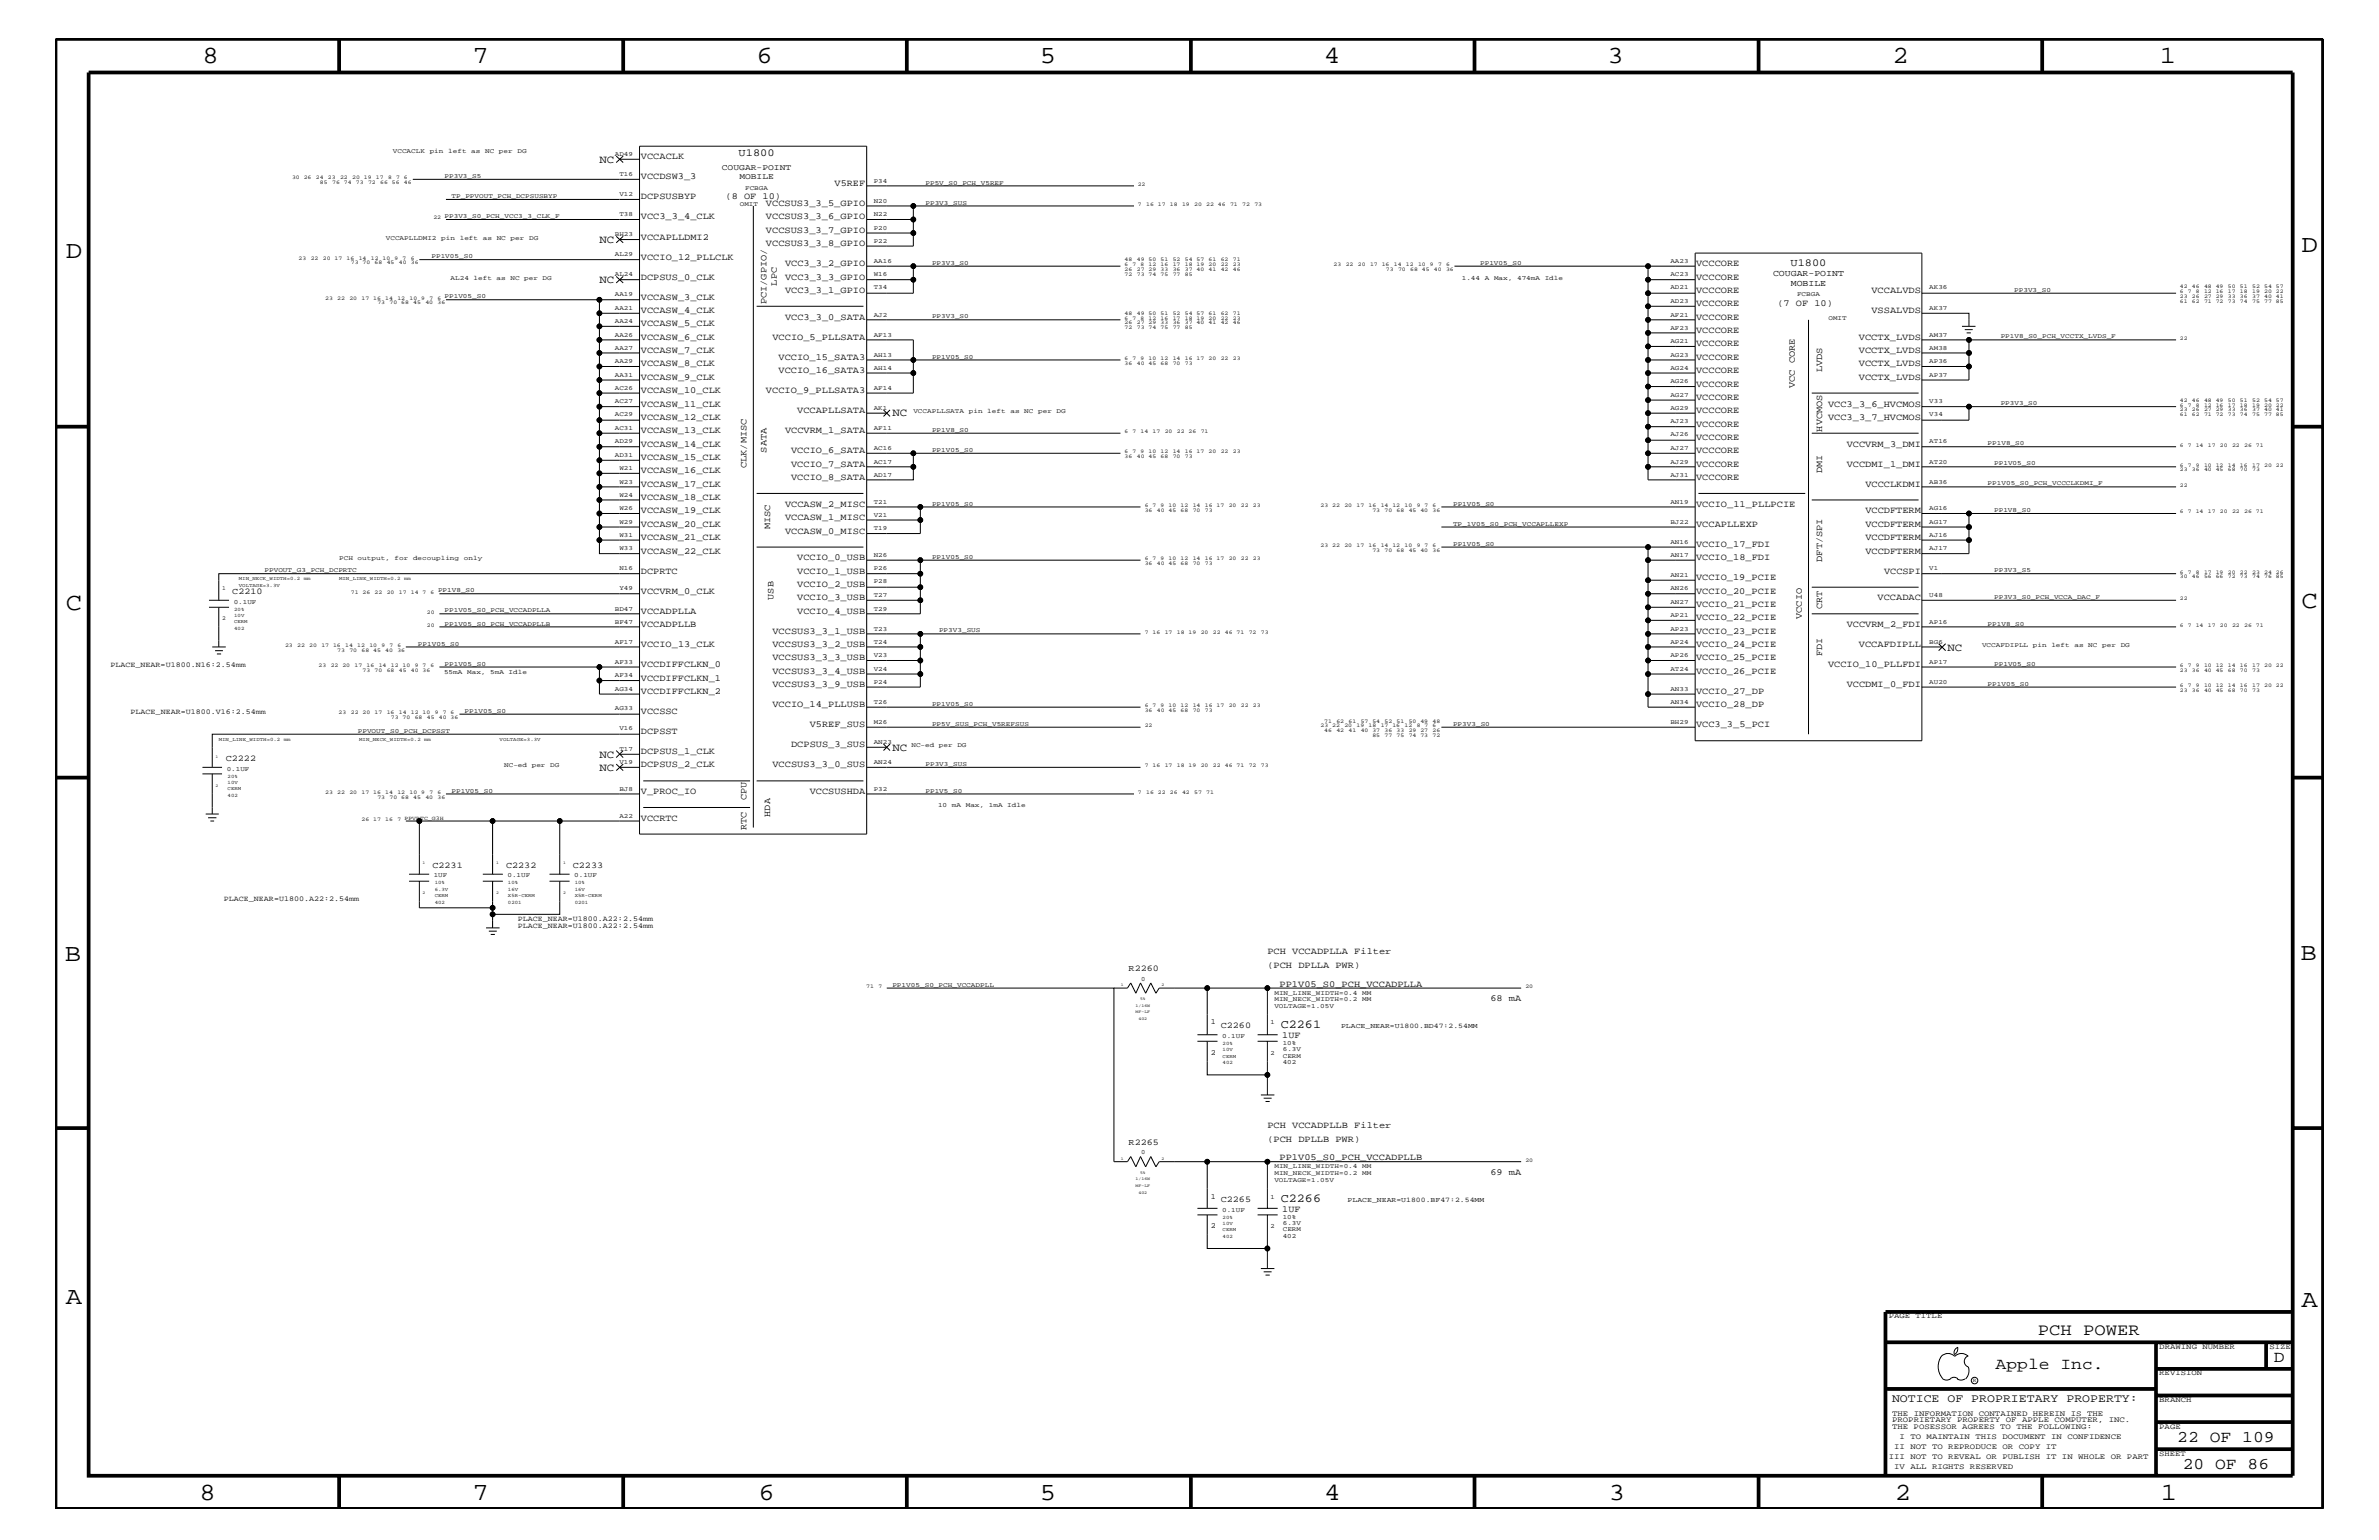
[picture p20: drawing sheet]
<svg xmlns="http://www.w3.org/2000/svg" width="432mm" height="279mm" viewBox="0 0 432 279" stroke-linecap="round" stroke-linejoin="round" font-family="sans-serif">
<defs><g id="words">
<g font-size="4.5">
<text x="36.7" y="11.5">8</text>
<text x="85.8" y="11.5">7</text>
<text x="137.3" y="11.5">6</text>
<text x="188.7" y="11.5">5</text>
<text x="240.3" y="11.5">4</text>
<text x="291.8" y="11.5">3</text>
<text x="343.5" y="11.5">2</text>
<text x="392" y="11.5">1</text>
<text x="11.9" y="46.8">D</text>
<text x="417.7" y="45.7">D</text>
<text x="11.9" y="110.6">C</text>
<text x="417.7" y="110.3">C</text>
<text x="11.8" y="174.3">B</text>
<text x="417.6" y="174.2">B</text>
<text x="11.9" y="236.7">A</text>
<text x="417.7" y="237.1">A</text>
<text x="36.2" y="272.1">8</text>
<text x="85.8" y="272.1">7</text>
<text x="137.7" y="272.1">6</text>
<text x="188.7" y="272.1">5</text>
<text x="240.4" y="272.1">4</text>
<text x="292" y="272.1">3</text>
<text x="343.9" y="272.1">2</text>
<text x="392.2" y="272.1">1</text>
</g>
<g font-size="3">
<text x="369.9" y="242.3">PCH POWER</text>
<text x="362.2" y="248.4">Apple Inc.</text>
<text x="412.7" y="247.1">D</text>
<text x="395.2" y="261.6">22 OF 109</text>
<text x="396.2" y="266.6">20 OF 86</text>
</g>
<g font-size="2.2">
<text x="232.5" y="186.5">C2261</text>
<text x="232.5" y="218">C2266</text>
</g>
<text font-size="2.1" x="343.4" y="254.4">NOTICE OF PROPRIETARY PROPERTY:</text>
<g font-size="2">
<text x="108.8" y="29.5">NC</text>
<text x="108.8" y="44.1">NC</text>
<text x="108.8" y="51.3">NC</text>
<text x="162" y="75.6">NC</text>
<text x="353.5" y="118.1">NC</text>
<text x="108.8" y="137.4">NC</text>
<text x="162" y="136.2">NC</text>
<text x="108.8" y="139.8">NC</text>
</g>
<g font-size="1.9">
<text x="134.1" y="28.3">U1800</text>
<text x="325" y="48.3">U1800</text>
</g>
<g font-size="1.7">
<text x="116.3" y="28.9">VCCACLK</text>
<text x="116.3" y="32.5">VCCDSW3_3</text>
<text x="151.5" y="33.7">V5REF</text>
<text x="116.3" y="36.2">DCPSUSBYP</text>
<text x="116.3" y="39.8">VCC3_3_4_CLK</text>
<text x="131.7" y="36.2">(8 OF 10)</text>
<text x="139" y="37.4">VCCSUS3_3_5_GPIO</text>
<text x="139" y="39.8">VCCSUS3_3_6_GPIO</text>
<text x="116.3" y="43.5">VCCAPLLDMI2</text>
<text x="116.3" y="47.1">VCCIO_12_PLLCLK</text>
<text x="139" y="42.3">VCCSUS3_3_7_GPIO</text>
<text x="139" y="44.6">VCCSUS3_3_8_GPIO</text>
<text x="116.3" y="50.7">DCPSUS_0_CLK</text>
<text x="141" y="51.8" transform="rotate(-90 141 51.8)">LPC</text>
<text x="142.5" y="48.3">VCC3_3_2_GPIO</text>
<text x="142.5" y="50.7">VCC3_3_3_GPIO</text>
<text x="142.5" y="53.2">VCC3_3_1_GPIO</text>
<text x="307.8" y="50.7">VCCCORE</text>
<text x="307.8" y="48.3">VCCCORE</text>
<text x="307.8" y="53.2">VCCCORE</text>
<text x="339.7" y="53.2">VCCALVDS</text>
<text x="116.3" y="56.8">VCCASW_4_CLK</text>
<text x="116.3" y="59.2">VCCASW_5_CLK</text>
<text x="116.3" y="54.4">VCCASW_3_CLK</text>
<text x="139.1" y="55.2" transform="rotate(-90 139.1 55.2)">PCI/GPIO/</text>
<text x="142.5" y="58">VCC3_3_0_SATA</text>
<text x="307.8" y="58">VCCCORE</text>
<text x="307.8" y="55.6">VCCCORE</text>
<text x="322.6" y="55.6">(7 OF 10)</text>
<text x="339.7" y="56.8">VSSALVDS</text>
<text x="116.3" y="61.7">VCCASW_6_CLK</text>
<text x="116.3" y="64">VCCASW_7_CLK</text>
<text x="140.2" y="61.7">VCCIO_5_PLLSATA</text>
<text x="141.3" y="65.3">VCCIO_15_SATA3</text>
<text x="307.8" y="65.3">VCCCORE</text>
<text x="307.8" y="62.9">VCCCORE</text>
<text x="307.8" y="60.4">VCCCORE</text>
<text x="337.4" y="64">VCCTX_LVDS</text>
<text x="337.4" y="61.7">VCCTX_LVDS</text>
<text x="116.3" y="66.5">VCCASW_8_CLK</text>
<text x="116.3" y="71.3">VCCASW_10_CLK</text>
<text x="116.3" y="68.9">VCCASW_9_CLK</text>
<text x="139" y="71.3">VCCIO_9_PLLSATA3</text>
<text x="141.3" y="67.7">VCCIO_16_SATA3</text>
<text x="307.8" y="70.1">VCCCORE</text>
<text x="307.8" y="67.7">VCCCORE</text>
<text x="325.8" y="70.4" transform="rotate(-90 325.8 70.4)">VCC CORE</text>
<text x="330.7" y="67.5" transform="rotate(-90 330.7 67.5)">LVDS</text>
<text x="337.4" y="68.9">VCCTX_LVDS</text>
<text x="337.4" y="66.5">VCCTX_LVDS</text>
<text x="116.3" y="73.8">VCCASW_11_CLK</text>
<text x="116.3" y="76.2">VCCASW_12_CLK</text>
<text x="144.7" y="75">VCCAPLLSATA</text>
<text x="307.8" y="75">VCCCORE</text>
<text x="307.8" y="72.6">VCCCORE</text>
<text x="307.8" y="77.4">VCCCORE</text>
<text x="331.8" y="76.2">VCC3_3_7_HVCMOS</text>
<text x="331.8" y="73.8">VCC3_3_6_HVCMOS</text>
<text x="116.3" y="78.6">VCCASW_13_CLK</text>
<text x="116.3" y="81.1">VCCASW_14_CLK</text>
<text x="116.3" y="83.5">VCCASW_15_CLK</text>
<text x="139.1" y="82.1" transform="rotate(-90 139.1 82.1)">SATA</text>
<text x="142.5" y="78.6">VCCVRM_1_SATA</text>
<text x="143.6" y="82.2">VCCIO_6_SATA</text>
<text x="307.8" y="79.9">VCCCORE</text>
<text x="307.8" y="82.2">VCCCORE</text>
<text x="330.7" y="78.3" transform="rotate(-90 330.7 78.3)">HVCMOS</text>
<text x="335.2" y="81.1">VCCVRM_3_DMI</text>
<text x="116.3" y="85.9">VCCASW_16_CLK</text>
<text x="116.3" y="88.3">VCCASW_17_CLK</text>
<text x="135.5" y="84.9" transform="rotate(-90 135.5 84.9)">CLK/MISC</text>
<text x="143.6" y="87.1">VCCIO_8_SATA</text>
<text x="143.6" y="84.7">VCCIO_7_SATA</text>
<text x="307.8" y="87.1">VCCCORE</text>
<text x="307.8" y="84.7">VCCCORE</text>
<text x="330.7" y="85.8" transform="rotate(-90 330.7 85.8)">DMI</text>
<text x="335.2" y="84.7">VCCDMI_1_DMI</text>
<text x="338.6" y="88.3">VCCCLKDMI</text>
<text x="116.3" y="95.6">VCCASW_20_CLK</text>
<text x="116.3" y="90.7">VCCASW_18_CLK</text>
<text x="116.3" y="93.2">VCCASW_19_CLK</text>
<text x="139.8" y="96" transform="rotate(-90 139.8 96)">MISC</text>
<text x="142.5" y="92">VCCASW_2_MISC</text>
<text x="142.5" y="94.3">VCCASW_1_MISC</text>
<text x="307.8" y="92">VCCIO_11_PLLPCIE</text>
<text x="307.8" y="95.6">VCCAPLLEXP</text>
<text x="338.6" y="93.2">VCCDFTERM</text>
<text x="338.6" y="95.6">VCCDFTERM</text>
<text x="116.3" y="100.4">VCCASW_22_CLK</text>
<text x="116.3" y="98">VCCASW_21_CLK</text>
<text x="142.5" y="96.8">VCCASW_0_MISC</text>
<text x="144.7" y="101.6">VCCIO_0_USB</text>
<text x="307.8" y="101.6">VCCIO_18_FDI</text>
<text x="307.8" y="99.3">VCCIO_17_FDI</text>
<text x="330.7" y="101.9" transform="rotate(-90 330.7 101.9)">DFT/SPI</text>
<text x="338.6" y="100.4">VCCDFTERM</text>
<text x="338.6" y="98">VCCDFTERM</text>
<text x="116.3" y="104.1">DCPRTC</text>
<text x="116.3" y="107.7">VCCVRM_0_CLK</text>
<text x="144.7" y="106.5">VCCIO_2_USB</text>
<text x="144.7" y="104.1">VCCIO_1_USB</text>
<text x="307.8" y="107.7">VCCIO_20_PCIE</text>
<text x="307.8" y="105.3">VCCIO_19_PCIE</text>
<text x="342" y="104.1">VCCSPI</text>
<text x="116.3" y="111.4">VCCADPLLA</text>
<text x="116.3" y="113.7">VCCADPLLB</text>
<text x="140.4" y="108.8" transform="rotate(-90 140.4 108.8)">USB</text>
<text x="144.7" y="111.4">VCCIO_4_USB</text>
<text x="144.7" y="108.9">VCCIO_3_USB</text>
<text x="307.8" y="110.2">VCCIO_21_PCIE</text>
<text x="307.8" y="112.6">VCCIO_22_PCIE</text>
<text x="327.1" y="112.3" transform="rotate(-90 327.1 112.3)">VCCIO</text>
<text x="330.7" y="110.6" transform="rotate(-90 330.7 110.6)">CRT</text>
<text x="335.2" y="113.7">VCCVRM_2_FDI</text>
<text x="340.8" y="108.9">VCCADAC</text>
<text x="116.3" y="117.4">VCCIO_13_CLK</text>
<text x="140.2" y="119.8">VCCSUS3_3_3_USB</text>
<text x="140.2" y="117.4">VCCSUS3_3_2_USB</text>
<text x="140.2" y="115">VCCSUS3_3_1_USB</text>
<text x="307.8" y="119.8">VCCIO_25_PCIE</text>
<text x="307.8" y="117.4">VCCIO_24_PCIE</text>
<text x="307.8" y="115">VCCIO_23_PCIE</text>
<text x="330.7" y="119" transform="rotate(-90 330.7 119)">FDI</text>
<text x="337.4" y="117.4">VCCAFDIPLL</text>
<text x="116.3" y="125.9">VCCDIFFCLKN_2</text>
<text x="116.3" y="123.5">VCCDIFFCLKN_1</text>
<text x="116.3" y="121">VCCDIFFCLKN_0</text>
<text x="140.2" y="122.3">VCCSUS3_3_4_USB</text>
<text x="140.2" y="124.7">VCCSUS3_3_9_USB</text>
<text x="307.8" y="125.9">VCCIO_27_DP</text>
<text x="307.8" y="122.3">VCCIO_26_PCIE</text>
<text x="331.8" y="121">VCCIO_10_PLLFDI</text>
<text x="335.2" y="124.7">VCCDMI_0_FDI</text>
<text x="116.3" y="129.6">VCCSSC</text>
<text x="140.2" y="128.3">VCCIO_14_PLLUSB</text>
<text x="147" y="131.9">V5REF_SUS</text>
<text x="307.8" y="131.9">VCC3_3_5_PCI</text>
<text x="307.8" y="128.3">VCCIO_28_DP</text>
<text x="116.3" y="133.2">DCPSST</text>
<text x="116.3" y="136.8">DCPSUS_1_CLK</text>
<text x="143.6" y="135.6">DCPSUS_3_SUS</text>
<text x="116.3" y="139.2">DCPSUS_2_CLK</text>
<text x="140.2" y="139.2">VCCSUS3_3_0_SUS</text>
<text x="116.3" y="149">VCCRTC</text>
<text x="116.3" y="144">V_PROC_IO</text>
<text x="135.5" y="145.1" transform="rotate(-90 135.5 145.1)">CPU</text>
<text x="139.8" y="148.2" transform="rotate(-90 139.8 148.2)">HDA</text>
<text x="147" y="144">VCCSUSHDA</text>
<text x="135.5" y="150.6" transform="rotate(-90 135.5 150.6)">RTC</text>
<text x="230" y="173.2">PCH VCCADPLLA Filter</text>
<text x="230" y="175.6">(PCH DPLLA PWR)</text>
<text x="232.2" y="179">PP1V05_S0_PCH_VCCADPLLA</text>
<text x="270.5" y="181.6">68 mA</text>
<text x="232.7" y="188.3">1UF</text>
<text x="230" y="204.7">PCH VCCADPLLB Filter</text>
<text x="230" y="207.1">(PCH DPLLB PWR)</text>
<text x="232.2" y="210.5">PP1V05_S0_PCH_VCCADPLLB</text>
<text x="270.5" y="213.2">69 mA</text>
<text x="232.7" y="219.8">1UF</text>
</g>
<g font-size="1.6">
<text x="321.8" y="50.2">COUGAR-POINT</text>
<text x="325" y="51.9">MOBILE</text>
<text x="42.2" y="107.7">C2210</text>
<text x="41" y="138">C2222</text>
<text x="78.5" y="157.4">C2231</text>
<text x="91.9" y="157.4">C2232</text>
<text x="104" y="157.4">C2233</text>
<text x="204.9" y="176.2">R2260</text>
<text x="221.6" y="186.5">C2260</text>
<text x="204.9" y="207.7">R2265</text>
<text x="221.6" y="218">C2265</text>
</g>
<g font-size="1.5">
<text x="131" y="30.8">COUGAR-POINT</text>
<text x="134.2" y="32.5">MOBILE</text>
</g>
<g font-size="1.4">
<text x="20.1" y="121.1">PLACE_NEAR=U1800.N16:2.54mm</text>
<text x="23.7" y="129.6">PLACE_NEAR=U1800.V16:2.54mm</text>
<text x="40.6" y="163.5">PLACE_NEAR=U1800.A22:2.54mm</text>
<text x="94" y="167.2">PLACE_NEAR=U1800.A22:2.54mm</text>
<text x="94" y="168.4">PLACE_NEAR=U1800.A22:2.54mm</text>
<text x="219.8" y="185.9">1</text>
<text x="219.8" y="191.4">2</text>
<text x="219.8" y="217.5">1</text>
<text x="219.8" y="222.9">2</text>
<text x="342.8" y="239.2">PAGE TITLE</text>
<text x="391.9" y="244.7">DRAWING NUMBER</text>
<text x="411.9" y="244.7">SIZE</text>
<text x="391.9" y="249.5">REVISION</text>
<text x="343.4" y="256.8">THE INFORMATION CONTAINED HEREIN IS THE</text>
<text x="391.9" y="254.4">BRANCH</text>
<text x="343.4" y="259.3">THE POSESSOR AGREES TO THE FOLLOWING:</text>
<text x="343.4" y="258">PROPRIETARY PROPERTY OF APPLE COMPUTER, INC.</text>
<text x="343.8" y="262.9">II NOT TO REPRODUCE OR COPY IT</text>
<text x="344.8" y="261.1">I TO MAINTAIN THIS DOCUMENT IN CONFIDENCE</text>
<text x="391.9" y="259.3">PAGE</text>
<text x="342.8" y="264.7">III NOT TO REVEAL OR PUBLISH IT IN WHOLE OR PART</text>
<text x="343.8" y="266.6">IV ALL RIGHTS RESERVED</text>
<text x="391.9" y="264.1">SHEET</text>
</g>
<g font-size="1.3">
<text x="243.4" y="186.5">PLACE_NEAR=U1800.BD47:2.54MM</text>
<text x="244.6" y="218">PLACE_NEAR=U1800.BF47:2.54MM</text>
</g>
<g font-size="1.2">
<text x="71.3" y="27.7">VCCACLK</text>
<text x="78" y="27.7">pin</text>
<text x="81.3" y="27.7">left</text>
<text x="85.5" y="27.7">as</text>
<text x="88" y="27.7">NC</text>
<text x="90.6" y="27.7">per</text>
<text x="93.9" y="27.7">DG</text>
<text x="111.6" y="28.3">AD49</text>
<text x="80.7" y="32.3">PP3V3_S5</text>
<text x="82" y="35.9">TP_PPVOUT_PCH_DCPSUSBYP</text>
<text x="112.4" y="35.6">V12</text>
<text x="112.4" y="31.9">T16</text>
<text x="135.3" y="34.4">FCBGA</text>
<text x="158.6" y="33.1">P34</text>
<text x="168" y="33.6">PP5V_S0_PCH_V5REF</text>
<text x="80.7" y="39.6">PP3V3_S0_PCH_VCC3_3_CLK_F</text>
<text x="112.4" y="39.2">T38</text>
<text x="134.3" y="37.4">OMIT</text>
<text x="158.6" y="36.8">N20</text>
<text x="158.6" y="39.2">N22</text>
<text x="158.6" y="41.7">P20</text>
<text x="168" y="37.2">PP3V3_SUS</text>
<text x="70" y="43.5">VCCAPLLDMI2</text>
<text x="78.3" y="46.8">PP1V05_S0</text>
<text x="80.1" y="43.5">pin</text>
<text x="83.4" y="43.5">left</text>
<text x="87.6" y="43.5">as</text>
<text x="90.2" y="43.5">NC</text>
<text x="92.7" y="43.5">per</text>
<text x="96" y="43.5">DG</text>
<text x="111.6" y="42.9">BH23</text>
<text x="111.6" y="46.5">AL29</text>
<text x="158.6" y="47.7">AA16</text>
<text x="158.6" y="44.1">P22</text>
<text x="303.2" y="47.7">AA23</text>
<text x="81.8" y="50.7">AL24</text>
<text x="86" y="50.7">left</text>
<text x="90.1" y="50.7">as</text>
<text x="92.6" y="50.7">NC</text>
<text x="95.1" y="50.7">per</text>
<text x="98.5" y="50.7">DG</text>
<text x="111.6" y="50.2">AL24</text>
<text x="111.6" y="53.8">AA19</text>
<text x="158.6" y="52.5">T34</text>
<text x="158.6" y="50.2">W16</text>
<text x="169.2" y="48">PP3V3_S0</text>
<text x="265.3" y="50.7">1.44</text>
<text x="268.6" y="48">PP1V05_S0</text>
<text x="269.5" y="50.7">A</text>
<text x="271.2" y="50.7">Max,</text>
<text x="275.4" y="50.7">474mA</text>
<text x="280.4" y="50.7">Idle</text>
<text x="303.2" y="50.2">AC23</text>
<text x="303.2" y="52.5">AD21</text>
<text x="326.2" y="53.8">FCBGA</text>
<text x="350.2" y="52.5">AK36</text>
<text x="365.6" y="52.9">PP3V3_S0</text>
<text x="80.7" y="54.1">PP1V05_S0</text>
<text x="111.6" y="56.2">AA21</text>
<text x="111.6" y="58.6">AA24</text>
<text x="158.6" y="57.4">AJ2</text>
<text x="169.2" y="57.8">PP3V3_S0</text>
<text x="303.2" y="55">AD23</text>
<text x="303.2" y="57.4">AF21</text>
<text x="303.2" y="59.8">AF23</text>
<text x="331.9" y="58">OMIT</text>
<text x="350.2" y="56.2">AK37</text>
<text x="111.6" y="61.1">AA26</text>
<text x="111.6" y="63.4">AA27</text>
<text x="111.6" y="65.9">AA29</text>
<text x="158.6" y="64.7">AH13</text>
<text x="158.6" y="61.1">AF13</text>
<text x="169.2" y="65.1">PP1V05_S0</text>
<text x="303.2" y="62.3">AG21</text>
<text x="303.2" y="64.7">AG23</text>
<text x="350.2" y="61.1">AM37</text>
<text x="350.2" y="63.4">AM38</text>
<text x="350.2" y="65.9">AP36</text>
<text x="363.1" y="61.4">PP1V8_S0_PCH_VCCTX_LVDS_F</text>
<text x="111.6" y="70.7">AC26</text>
<text x="111.6" y="68.4">AA31</text>
<text x="158.6" y="67.1">AH14</text>
<text x="158.6" y="70.7">AF14</text>
<text x="303.2" y="72">AG27</text>
<text x="303.2" y="67.1">AG24</text>
<text x="303.2" y="69.5">AG26</text>
<text x="350.2" y="68.4">AP37</text>
<text x="111.6" y="73.2">AC27</text>
<text x="111.6" y="75.6">AC29</text>
<text x="158.6" y="74.4">AK1</text>
<text x="165.8" y="75">VCCAPLLSATA</text>
<text x="175.8" y="75">pin</text>
<text x="179.2" y="75">left</text>
<text x="183.4" y="75">as</text>
<text x="185.9" y="75">NC</text>
<text x="188.4" y="75">per</text>
<text x="191.8" y="75">DG</text>
<text x="303.2" y="74.4">AG29</text>
<text x="303.2" y="76.8">AJ23</text>
<text x="350.2" y="73.2">V33</text>
<text x="350.2" y="75.6">V34</text>
<text x="363.1" y="73.5">PP3V3_S0</text>
<text x="111.6" y="78">AC31</text>
<text x="111.6" y="80.5">AD29</text>
<text x="111.6" y="82.8">AD31</text>
<text x="158.6" y="81.6">AC16</text>
<text x="158.6" y="78">AF11</text>
<text x="169.2" y="78.3">PP1V8_S0</text>
<text x="169.2" y="82">PP1V05_S0</text>
<text x="303.2" y="79.2">AJ26</text>
<text x="303.2" y="81.6">AJ27</text>
<text x="350.2" y="80.5">AT16</text>
<text x="360.8" y="80.8">PP1V8_S0</text>
<text x="112.4" y="85.3">W21</text>
<text x="112.4" y="87.7">W23</text>
<text x="158.6" y="84.1">AC17</text>
<text x="158.6" y="86.5">AD17</text>
<text x="303.2" y="84.1">AJ29</text>
<text x="303.2" y="86.5">AJ31</text>
<text x="350.2" y="87.7">AB36</text>
<text x="350.2" y="84.1">AT20</text>
<text x="360.8" y="88.1">PP1V05_S0_PCH_VCCCLKDMI_F</text>
<text x="361.9" y="84.4">PP1V05_S0</text>
<text x="112.4" y="90.1">W24</text>
<text x="112.4" y="92.6">W26</text>
<text x="112.4" y="95">W29</text>
<text x="158.6" y="93.8">V21</text>
<text x="158.6" y="91.4">T21</text>
<text x="169.2" y="91.7">PP1V05_S0</text>
<text x="263.7" y="95.4">TP_1V05_S0_PCH_VCCAPLLEXP</text>
<text x="263.7" y="91.7">PP1V05_S0</text>
<text x="303.2" y="95">BJ22</text>
<text x="303.2" y="91.4">AN19</text>
<text x="350.2" y="92.6">AG16</text>
<text x="350.2" y="95">AG17</text>
<text x="361.9" y="92.9">PP1V8_S0</text>
<text x="61.6" y="101.6">PCH</text>
<text x="64.9" y="101.6">output,</text>
<text x="71.6" y="101.6">for</text>
<text x="75" y="101.6">decoupling</text>
<text x="84.2" y="101.6">only</text>
<text x="112.4" y="97.4">W31</text>
<text x="112.4" y="99.9">W33</text>
<text x="158.6" y="101">N26</text>
<text x="158.6" y="96.2">T19</text>
<text x="169.2" y="101.4">PP1V05_S0</text>
<text x="263.7" y="99">PP1V05_S0</text>
<text x="303.2" y="98.7">AN16</text>
<text x="303.2" y="101">AN17</text>
<text x="350.2" y="97.4">AJ16</text>
<text x="350.2" y="99.9">AJ17</text>
<text x="48" y="103.8">PPVOUT_G3_PCH_DCPRTC</text>
<text x="79.5" y="107.5">PP1V8_S0</text>
<text x="112.4" y="103.5">N16</text>
<text x="112.4" y="107.1">Y49</text>
<text x="158.6" y="103.5">P26</text>
<text x="158.6" y="105.9">P28</text>
<text x="303.2" y="104.7">AN21</text>
<text x="303.2" y="107.1">AN26</text>
<text x="350.2" y="103.5">V1</text>
<text x="361.9" y="103.8">PP3V3_S5</text>
<text x="42.4" y="109.5">0.1UF</text>
<text x="80.7" y="111.1">PP1V05_S0_PCH_VCCADPLLA</text>
<text x="80.7" y="113.6">PP1V05_S0_PCH_VCCADPLLB</text>
<text x="111.6" y="110.8">BD47</text>
<text x="111.6" y="113.1">BF47</text>
<text x="158.6" y="108.3">T27</text>
<text x="158.6" y="110.8">T29</text>
<text x="303.2" y="109.5">AN27</text>
<text x="303.2" y="112">AP21</text>
<text x="350.2" y="108.3">U48</text>
<text x="350.2" y="113.1">AP16</text>
<text x="360.8" y="113.6">PP1V8_S0</text>
<text x="361.9" y="108.7">PP3V3_S0_PCH_VCCA_DAC_F</text>
<text x="75.9" y="117.2">PP1V05_S0</text>
<text x="111.6" y="116.8">AF17</text>
<text x="158.6" y="114.4">T23</text>
<text x="158.6" y="116.8">T24</text>
<text x="158.6" y="119.2">V23</text>
<text x="170.4" y="114.8">PP3V3_SUS</text>
<text x="303.2" y="114.4">AP23</text>
<text x="303.2" y="116.8">AP24</text>
<text x="303.2" y="119.2">AP26</text>
<text x="350.2" y="116.8">BG6</text>
<text x="359.7" y="117.4">VCCAFDIPLL</text>
<text x="369" y="117.4">pin</text>
<text x="372.3" y="117.4">left</text>
<text x="376.5" y="117.4">as</text>
<text x="379" y="117.4">NC</text>
<text x="381.6" y="117.4">per</text>
<text x="384.9" y="117.4">DG</text>
<text x="80.6" y="122.3">55mA</text>
<text x="80.7" y="120.8">PP1V05_S0</text>
<text x="84.8" y="122.3">Max,</text>
<text x="89" y="122.3">5mA</text>
<text x="92.3" y="122.3">Idle</text>
<text x="111.6" y="120.4">AF33</text>
<text x="111.6" y="122.9">AF34</text>
<text x="111.6" y="125.3">AG34</text>
<text x="158.6" y="121.7">V24</text>
<text x="158.6" y="124.1">P24</text>
<text x="303.2" y="121.7">AT24</text>
<text x="303.2" y="125.3">AN33</text>
<text x="350.2" y="124.1">AU20</text>
<text x="350.2" y="120.4">AP17</text>
<text x="360.8" y="124.4">PP1V05_S0</text>
<text x="362" y="120.8">PP1V05_S0</text>
<text x="84.3" y="129.3">PP1V05_S0</text>
<text x="111.6" y="128.9">AG33</text>
<text x="158.6" y="131.3">M26</text>
<text x="158.6" y="127.7">T26</text>
<text x="169.2" y="128">PP1V05_S0</text>
<text x="169.2" y="131.7">PP5V_SUS_PCH_V5REFSUS</text>
<text x="263.7" y="131.7">PP3V3_S0</text>
<text x="303.2" y="131.3">BH29</text>
<text x="303.2" y="127.7">AN34</text>
<text x="64.9" y="133">PPVOUT_S0_PCH_DCPSST</text>
<text x="112.4" y="132.5">V16</text>
<text x="112.4" y="136.2">T17</text>
<text x="158.6" y="135">AN23</text>
<text x="165.4" y="135.6">NC-ed</text>
<text x="170.4" y="135.6">per</text>
<text x="173.8" y="135.6">DG</text>
<text x="41.1" y="139.8">0.1UF</text>
<text x="82" y="143.9">PP1V05_S0</text>
<text x="91.5" y="139.2">NC-ed</text>
<text x="96.5" y="139.2">per</text>
<text x="99.8" y="139.2">DG</text>
<text x="112.4" y="138.6">V19</text>
<text x="112.4" y="143.5">BJ8</text>
<text x="158.6" y="138.6">AN24</text>
<text x="158.6" y="143.5">P32</text>
<text x="168" y="143.9">PP1V5_S0</text>
<text x="168" y="139">PP3V3_SUS</text>
<text x="112.4" y="148.4">A22</text>
<text x="170.3" y="146.5">10</text>
<text x="172.8" y="146.5">mA</text>
<text x="175.3" y="146.5">Max,</text>
<text x="179.5" y="146.5">1mA</text>
<text x="182.8" y="146.5">Idle</text>
<text x="78.7" y="159.2">1UF</text>
<text x="92.1" y="159.2">0.1UF</text>
<text x="104.2" y="159.2">0.1UF</text>
<text x="162" y="179">PP1V05_S0_PCH_VCCADPLL</text>
<text x="207.1" y="177.9">0</text>
<text x="230.6" y="185.9">1</text>
<text x="231.3" y="181.6">MIN_NECK_WIDTH=0.2</text>
<text x="231.3" y="182.9">VOLTAGE=1.05V</text>
<text x="231.3" y="180.5">MIN_LINE_WIDTH=0.4</text>
<text x="247.2" y="181.6">MM</text>
<text x="247.2" y="180.5">MM</text>
<text x="221.8" y="188.3">0.1UF</text>
<text x="230.6" y="191.4">2</text>
<text x="232.8" y="191.9">CERM</text>
<text x="232.8" y="189.5">10%</text>
<text x="232.8" y="190.6">6.3V</text>
<text x="232.8" y="193.1">402</text>
<text x="207.1" y="209.4">0</text>
<text x="231.3" y="211.9">MIN_LINE_WIDTH=0.4</text>
<text x="231.3" y="214.4">VOLTAGE=1.05V</text>
<text x="231.3" y="213.2">MIN_NECK_WIDTH=0.2</text>
<text x="247.2" y="211.9">MM</text>
<text x="247.2" y="213.2">MM</text>
<text x="221.8" y="219.8">0.1UF</text>
<text x="230.6" y="217.5">1</text>
<text x="232.8" y="221.1">10%</text>
<text x="230.6" y="222.9">2</text>
<text x="232.8" y="224.6">402</text>
<text x="232.8" y="222.2">6.3V</text>
<text x="232.8" y="223.4">CERM</text>
</g>
<g font-size="1.1">
<text x="40.3" y="107.1">1</text>
<text x="40.3" y="112.6">2</text>
</g>
<g font-size="1">
<text x="53" y="32.5">30 26</text>
<text x="57.3" y="32.5">24</text>
<text x="58.1" y="33.4">85</text>
<text x="59.5" y="32.5">23</text>
<text x="60.3" y="33.4">76 74</text>
<text x="61.7" y="32.5">22</text>
<text x="63.9" y="32.5">20 19</text>
<text x="64.6" y="33.4">73</text>
<text x="66.8" y="33.4">72</text>
<text x="68.2" y="32.5">17</text>
<text x="69" y="33.4">66 56</text>
<text x="70.4" y="32.5">8</text>
<text x="71.9" y="32.5">7</text>
<text x="73.3" y="33.4">46</text>
<text x="73.3" y="32.5">6</text>
<text x="206.5" y="33.7">22</text>
<text x="78.7" y="39.8">22</text>
<text x="206.5" y="37.4">7</text>
<text x="208" y="37.4">16 17</text>
<text x="212.3" y="37.4">18</text>
<text x="214.5" y="37.4">19</text>
<text x="216.7" y="37.4">20</text>
<text x="218.9" y="37.4">22 46</text>
<text x="223.3" y="37.4">71</text>
<text x="225.5" y="37.4">72</text>
<text x="227.7" y="37.4">73</text>
<text x="54.2" y="47.1">23</text>
<text x="56.4" y="47.1">22</text>
<text x="58.6" y="47.1">20 17</text>
<text x="62.9" y="47.1">16</text>
<text x="63.7" y="47.9">73 70</text>
<text x="65.1" y="47.1">14</text>
<text x="67.3" y="47.1">12 10</text>
<text x="68" y="47.9">68</text>
<text x="70.2" y="47.9">45</text>
<text x="71.6" y="47.1">9</text>
<text x="72.4" y="47.9">40</text>
<text x="73.1" y="47.1">7</text>
<text x="74.6" y="47.9">36</text>
<text x="74.6" y="47.1">6</text>
<text x="204.1" y="47.4">48</text>
<text x="206.3" y="47.4">49 50</text>
<text x="210.7" y="47.4">51</text>
<text x="212.9" y="47.4">52</text>
<text x="215.1" y="47.4">54 57</text>
<text x="219.4" y="47.4">61</text>
<text x="221.6" y="47.4">62</text>
<text x="223.8" y="47.4">71</text>
<text x="204.1" y="48.3">6</text>
<text x="204.1" y="49.2">26</text>
<text x="204.1" y="50.1">72</text>
<text x="205.6" y="48.3">7</text>
<text x="206.3" y="49.2">27 29</text>
<text x="206.3" y="50.1">73 74</text>
<text x="207" y="48.3">8</text>
<text x="208.4" y="48.3">12</text>
<text x="210.7" y="48.3">16</text>
<text x="210.7" y="49.2">33</text>
<text x="210.7" y="50.1">75</text>
<text x="212.9" y="48.3">17</text>
<text x="212.9" y="49.2">36</text>
<text x="212.9" y="50.1">77</text>
<text x="215.1" y="48.3">18 19</text>
<text x="215.1" y="49.2">37 40</text>
<text x="215.1" y="50.1">85</text>
<text x="219.4" y="48.3">20</text>
<text x="219.4" y="49.2">41</text>
<text x="221.6" y="48.3">22</text>
<text x="221.6" y="49.2">42</text>
<text x="223.8" y="48.3">23</text>
<text x="223.8" y="49.2">46</text>
<text x="242.1" y="48.3">23</text>
<text x="244.3" y="48.3">22</text>
<text x="246.5" y="48.3">20</text>
<text x="248.7" y="48.3">17 16</text>
<text x="251.5" y="49.2">73</text>
<text x="253" y="48.3">14</text>
<text x="253.7" y="49.2">70</text>
<text x="255.2" y="48.3">12</text>
<text x="255.9" y="49.2">68 45</text>
<text x="257.4" y="48.3">10 9</text>
<text x="260.3" y="49.2">40</text>
<text x="261" y="48.3">7</text>
<text x="262.5" y="49.2">36</text>
<text x="262.5" y="48.3">6</text>
<text x="395.6" y="53.2">6</text>
<text x="395.6" y="52.3">42</text>
<text x="397.1" y="53.2">7</text>
<text x="397.8" y="52.3">46</text>
<text x="398.5" y="53.2">8</text>
<text x="400" y="53.2">12 16</text>
<text x="400" y="52.3">48 49</text>
<text x="404.4" y="53.2">17</text>
<text x="404.4" y="52.3">50</text>
<text x="406.6" y="53.2">18</text>
<text x="406.6" y="52.3">51</text>
<text x="408.8" y="53.2">19</text>
<text x="408.8" y="52.3">52</text>
<text x="411" y="53.2">20 22</text>
<text x="411" y="52.3">54 57</text>
<text x="59" y="54.4">23</text>
<text x="61.2" y="54.4">22</text>
<text x="63.4" y="54.4">20</text>
<text x="65.6" y="54.4">17 16</text>
<text x="68.5" y="55.2">73</text>
<text x="69.9" y="54.4">14</text>
<text x="70.7" y="55.2">70 68</text>
<text x="72.1" y="54.4">12</text>
<text x="74.3" y="54.4">10 9</text>
<text x="75" y="55.2">45</text>
<text x="77.2" y="55.2">40</text>
<text x="78" y="54.4">7</text>
<text x="79.4" y="55.2">36</text>
<text x="79.4" y="54.4">6</text>
<text x="204.1" y="58">6</text>
<text x="204.1" y="58.9">26</text>
<text x="204.1" y="57.2">48</text>
<text x="204.1" y="59.7">72</text>
<text x="205.6" y="58">7</text>
<text x="206.3" y="58.9">27 29</text>
<text x="206.3" y="57.2">49 50</text>
<text x="206.3" y="59.7">73 74</text>
<text x="207" y="58">8</text>
<text x="208.4" y="58">12</text>
<text x="210.7" y="58">16</text>
<text x="210.7" y="58.9">33</text>
<text x="210.7" y="57.2">51</text>
<text x="210.7" y="59.7">75</text>
<text x="212.9" y="58">17</text>
<text x="212.9" y="58.9">36</text>
<text x="212.9" y="57.2">52</text>
<text x="212.9" y="59.7">77</text>
<text x="215.1" y="58">18 19</text>
<text x="215.1" y="58.9">37 40</text>
<text x="215.1" y="57.2">54 57</text>
<text x="215.1" y="59.7">85</text>
<text x="219.4" y="58">20</text>
<text x="219.4" y="58.9">41</text>
<text x="219.4" y="57.2">61</text>
<text x="221.6" y="58">22</text>
<text x="221.6" y="58.9">42</text>
<text x="221.6" y="57.2">62</text>
<text x="223.8" y="58">23</text>
<text x="223.8" y="58.9">46</text>
<text x="223.8" y="57.2">71</text>
<text x="395.6" y="54">23</text>
<text x="395.6" y="54.9">61</text>
<text x="397.8" y="54">26</text>
<text x="397.8" y="54.9">62</text>
<text x="400" y="54">27 29</text>
<text x="400" y="54.9">71 72</text>
<text x="404.4" y="54">33</text>
<text x="404.4" y="54.9">73</text>
<text x="406.6" y="54">36</text>
<text x="406.6" y="54.9">74</text>
<text x="408.8" y="54">37</text>
<text x="408.8" y="54.9">75</text>
<text x="411" y="54">40 41</text>
<text x="411" y="54.9">77 85</text>
<text x="204.1" y="65.3">6</text>
<text x="205.6" y="65.3">7</text>
<text x="207" y="65.3">9</text>
<text x="208.4" y="65.3">10</text>
<text x="210.7" y="65.3">12</text>
<text x="212.9" y="65.3">14</text>
<text x="215.1" y="65.3">16 17</text>
<text x="219.4" y="65.3">20</text>
<text x="221.6" y="65.3">22</text>
<text x="223.8" y="65.3">23</text>
<text x="395.6" y="61.7">22</text>
<text x="204.1" y="66.2">36</text>
<text x="206.3" y="66.2">40 45</text>
<text x="210.7" y="66.2">68</text>
<text x="212.9" y="66.2">70</text>
<text x="215.1" y="66.2">73</text>
<text x="395.6" y="73.8">6</text>
<text x="395.6" y="74.6">23</text>
<text x="395.6" y="72.9">42</text>
<text x="395.6" y="75.6">61</text>
<text x="397.1" y="73.8">7</text>
<text x="397.8" y="74.6">26</text>
<text x="397.8" y="72.9">46</text>
<text x="397.8" y="75.6">62</text>
<text x="398.5" y="73.8">8</text>
<text x="400" y="73.8">12 16</text>
<text x="400" y="74.6">27 29</text>
<text x="400" y="72.9">48 49</text>
<text x="400" y="75.6">71 72</text>
<text x="404.4" y="73.8">17</text>
<text x="404.4" y="74.6">33</text>
<text x="404.4" y="72.9">50</text>
<text x="404.4" y="75.6">73</text>
<text x="406.6" y="73.8">18</text>
<text x="406.6" y="74.6">36</text>
<text x="406.6" y="72.9">51</text>
<text x="406.6" y="75.6">74</text>
<text x="408.8" y="73.8">19</text>
<text x="408.8" y="74.6">37</text>
<text x="408.8" y="72.9">52</text>
<text x="408.8" y="75.6">75</text>
<text x="411" y="73.8">20 22</text>
<text x="411" y="74.6">40 41</text>
<text x="411" y="72.9">54 57</text>
<text x="411" y="75.6">77 85</text>
<text x="204.1" y="82.2">6</text>
<text x="204.1" y="78.6">6</text>
<text x="204.1" y="83.2">36</text>
<text x="205.6" y="82.2">7</text>
<text x="205.6" y="78.6">7</text>
<text x="206.3" y="83.2">40 45</text>
<text x="207" y="78.6">14</text>
<text x="207" y="82.2">9</text>
<text x="208.4" y="82.2">10</text>
<text x="209.2" y="78.6">17</text>
<text x="210.7" y="82.2">12</text>
<text x="210.7" y="83.2">68</text>
<text x="211.4" y="78.6">20</text>
<text x="212.9" y="82.2">14</text>
<text x="212.9" y="83.2">70</text>
<text x="213.6" y="78.6">22 26</text>
<text x="215.1" y="82.2">16 17</text>
<text x="215.1" y="83.2">73</text>
<text x="217.9" y="78.6">71</text>
<text x="219.4" y="82.2">20</text>
<text x="221.6" y="82.2">22</text>
<text x="223.8" y="82.2">23</text>
<text x="395.6" y="81.1">6</text>
<text x="397.1" y="81.1">7</text>
<text x="398.5" y="81.1">14</text>
<text x="400.7" y="81.1">17</text>
<text x="402.9" y="81.1">20</text>
<text x="405.1" y="81.1">22</text>
<text x="407.3" y="81.1">26 71</text>
<text x="395.6" y="84.7">6</text>
<text x="395.6" y="85.5">23</text>
<text x="395.6" y="88.3">22</text>
<text x="397.1" y="84.7">7</text>
<text x="397.8" y="85.5">36</text>
<text x="398.5" y="84.7">9</text>
<text x="400" y="84.7">10 12</text>
<text x="400" y="85.5">40 45</text>
<text x="404.4" y="84.7">14</text>
<text x="404.4" y="85.5">68</text>
<text x="406.6" y="84.7">16</text>
<text x="406.6" y="85.5">70</text>
<text x="408.8" y="84.7">17</text>
<text x="408.8" y="85.5">73</text>
<text x="411" y="84.7">20 22</text>
<text x="207.8" y="92">6</text>
<text x="207.8" y="92.8">36</text>
<text x="209.2" y="92">7</text>
<text x="210" y="92.8">40 45</text>
<text x="210.7" y="92">9</text>
<text x="212.1" y="92">10</text>
<text x="214.3" y="92">12</text>
<text x="214.3" y="92.8">68</text>
<text x="216.5" y="92">14</text>
<text x="216.5" y="92.8">70</text>
<text x="218.7" y="92">16 17</text>
<text x="218.7" y="92.8">73</text>
<text x="223" y="92">20</text>
<text x="225.2" y="92">22</text>
<text x="227.4" y="92">23</text>
<text x="239.7" y="92">23 22</text>
<text x="244" y="92">20</text>
<text x="246.2" y="92">17</text>
<text x="248.4" y="92">16</text>
<text x="249.1" y="92.8">73</text>
<text x="250.6" y="92">14 12</text>
<text x="251.3" y="92.8">70</text>
<text x="253.5" y="92.8">68</text>
<text x="254.9" y="92">10</text>
<text x="255.7" y="92.8">45 40</text>
<text x="257.1" y="92">9</text>
<text x="258.6" y="92">7</text>
<text x="260" y="92">6</text>
<text x="260" y="92.8">36</text>
<text x="395.6" y="93.2">6</text>
<text x="397.1" y="93.2">7</text>
<text x="398.5" y="93.2">14</text>
<text x="400.7" y="93.2">17</text>
<text x="402.9" y="93.2">20</text>
<text x="405.1" y="93.2">22</text>
<text x="407.3" y="93.2">26 71</text>
<text x="207.8" y="101.6">6</text>
<text x="209.2" y="101.6">7</text>
<text x="210.7" y="101.6">9</text>
<text x="212.1" y="101.6">10</text>
<text x="214.3" y="101.6">12</text>
<text x="216.5" y="101.6">14</text>
<text x="218.7" y="101.6">16 17</text>
<text x="223" y="101.6">20</text>
<text x="225.2" y="101.6">22</text>
<text x="227.4" y="101.6">23</text>
<text x="239.7" y="99.3">23 22</text>
<text x="244" y="99.3">20</text>
<text x="246.2" y="99.3">17</text>
<text x="248.4" y="99.3">16</text>
<text x="249.1" y="100.1">73</text>
<text x="250.6" y="99.3">14 12</text>
<text x="251.3" y="100.1">70</text>
<text x="253.5" y="100.1">68</text>
<text x="254.9" y="99.3">10</text>
<text x="255.7" y="100.1">45 40</text>
<text x="257.1" y="99.3">9</text>
<text x="258.6" y="99.3">7</text>
<text x="260" y="99.3">6</text>
<text x="260" y="100.1">36</text>
<text x="63.7" y="107.7">71 26</text>
<text x="68" y="107.7">22</text>
<text x="70.2" y="107.7">20</text>
<text x="72.4" y="107.7">17</text>
<text x="74.6" y="107.7">14 7</text>
<text x="78.1" y="107.7">6</text>
<text x="207.8" y="102.6">36</text>
<text x="210" y="102.6">40 45</text>
<text x="214.3" y="102.6">68</text>
<text x="216.5" y="102.6">70</text>
<text x="218.7" y="102.6">73</text>
<text x="395.6" y="104.1">6</text>
<text x="395.6" y="104.9">30</text>
<text x="397.1" y="104.1">7</text>
<text x="397.8" y="104.9">46</text>
<text x="398.5" y="104.1">8</text>
<text x="400" y="104.1">17 19</text>
<text x="400" y="104.9">56 66</text>
<text x="404.4" y="104.1">20</text>
<text x="404.4" y="104.9">72</text>
<text x="406.6" y="104.1">22</text>
<text x="406.6" y="104.9">73</text>
<text x="408.8" y="104.1">23</text>
<text x="408.8" y="104.9">74</text>
<text x="411" y="104.1">24 26</text>
<text x="411" y="104.9">76 85</text>
<text x="77.5" y="113.7">20</text>
<text x="77.5" y="111.4">20</text>
<text x="395.6" y="108.9">22</text>
<text x="395.6" y="113.7">6</text>
<text x="397.1" y="113.7">7</text>
<text x="398.5" y="113.7">14</text>
<text x="400.7" y="113.7">17</text>
<text x="402.9" y="113.7">20</text>
<text x="405.1" y="113.7">22</text>
<text x="407.3" y="113.7">26 71</text>
<text x="51.7" y="117.4">23</text>
<text x="53.9" y="117.4">22</text>
<text x="56.1" y="117.4">20</text>
<text x="58.3" y="117.4">17 16</text>
<text x="61.2" y="118.3">73</text>
<text x="62.7" y="117.4">14</text>
<text x="63.4" y="118.3">70</text>
<text x="64.9" y="117.4">12</text>
<text x="65.6" y="118.3">68 45</text>
<text x="67.1" y="117.4">10</text>
<text x="69.3" y="117.4">9</text>
<text x="69.9" y="118.3">40</text>
<text x="70.7" y="117.4">7</text>
<text x="72.1" y="118.3">36</text>
<text x="72.1" y="117.4">6</text>
<text x="207.8" y="115">7</text>
<text x="209.2" y="115">16</text>
<text x="211.4" y="115">17</text>
<text x="213.6" y="115">18 19</text>
<text x="217.9" y="115">20</text>
<text x="220.1" y="115">22</text>
<text x="222.3" y="115">46 71</text>
<text x="226.7" y="115">72</text>
<text x="228.9" y="115">73</text>
<text x="57.8" y="121">23</text>
<text x="60" y="121">22 20</text>
<text x="64.3" y="121">17</text>
<text x="65.8" y="121.9">73</text>
<text x="66.5" y="121">16</text>
<text x="68" y="121.9">70</text>
<text x="68.7" y="121">14</text>
<text x="70.2" y="121.9">68</text>
<text x="71" y="121">12 10</text>
<text x="72.4" y="121.9">45</text>
<text x="74.6" y="121.9">40 36</text>
<text x="75.3" y="121">9</text>
<text x="76.7" y="121">7</text>
<text x="78.1" y="121">6</text>
<text x="395.6" y="124.7">6</text>
<text x="395.6" y="125.6">23</text>
<text x="395.6" y="121">6</text>
<text x="395.6" y="121.9">23</text>
<text x="397.1" y="124.7">7</text>
<text x="397.1" y="121">7</text>
<text x="397.8" y="125.6">36</text>
<text x="397.8" y="121.9">36</text>
<text x="398.5" y="124.7">9</text>
<text x="398.5" y="121">9</text>
<text x="400" y="124.7">10 12</text>
<text x="400" y="125.6">40 45</text>
<text x="400" y="121">10 12</text>
<text x="400" y="121.9">40 45</text>
<text x="404.4" y="124.7">14</text>
<text x="404.4" y="125.6">68</text>
<text x="404.4" y="121">14</text>
<text x="404.4" y="121.9">68</text>
<text x="406.6" y="124.7">16</text>
<text x="406.6" y="121">16</text>
<text x="406.6" y="125.6">70</text>
<text x="406.6" y="121.9">70</text>
<text x="408.8" y="124.7">17</text>
<text x="408.8" y="125.6">73</text>
<text x="408.8" y="121">17</text>
<text x="408.8" y="121.9">73</text>
<text x="411" y="124.7">20 22</text>
<text x="411" y="121">20 22</text>
<text x="61.5" y="129.6">23</text>
<text x="63.7" y="129.6">22 20</text>
<text x="68" y="129.6">17</text>
<text x="70.2" y="129.6">16</text>
<text x="71" y="130.4">73 70</text>
<text x="72.4" y="129.6">14</text>
<text x="74.6" y="129.6">12 10</text>
<text x="75.3" y="130.4">68</text>
<text x="77.5" y="130.4">45</text>
<text x="78.9" y="129.6">9</text>
<text x="79.7" y="130.4">40 36</text>
<text x="80.3" y="129.6">7</text>
<text x="81.8" y="129.6">6</text>
<text x="207.8" y="128.3">6</text>
<text x="207.8" y="131.9">22</text>
<text x="207.8" y="129.2">36</text>
<text x="209.2" y="128.3">7</text>
<text x="210" y="129.2">40 45</text>
<text x="210.7" y="128.3">9</text>
<text x="212.1" y="128.3">10</text>
<text x="214.3" y="128.3">12</text>
<text x="214.3" y="129.2">68</text>
<text x="216.5" y="128.3">14</text>
<text x="216.5" y="129.2">70</text>
<text x="218.7" y="128.3">16 17</text>
<text x="218.7" y="129.2">73</text>
<text x="223" y="128.3">20</text>
<text x="225.2" y="128.3">22</text>
<text x="227.4" y="128.3">23</text>
<text x="239.7" y="131.9">23 22</text>
<text x="240.4" y="131.1">71</text>
<text x="242.6" y="131.1">62</text>
<text x="244" y="131.9">20</text>
<text x="244.8" y="131.1">61</text>
<text x="246.2" y="131.9">19</text>
<text x="247" y="131.1">57 54</text>
<text x="248.4" y="131.9">18</text>
<text x="250.6" y="131.9">17 16</text>
<text x="251.3" y="131.1">52</text>
<text x="253.5" y="131.1">51</text>
<text x="254.9" y="131.9">12</text>
<text x="255.7" y="131.1">50 49</text>
<text x="257.1" y="131.9">8</text>
<text x="258.6" y="131.9">7</text>
<text x="260" y="131.9">6</text>
<text x="260" y="131.1">48</text>
<text x="240.4" y="132.9">46</text>
<text x="242.6" y="132.9">42</text>
<text x="244.8" y="132.9">41</text>
<text x="247" y="132.9">40 37</text>
<text x="249.1" y="133.7">85</text>
<text x="251.3" y="132.9">36</text>
<text x="251.3" y="133.7">77</text>
<text x="253.5" y="132.9">33</text>
<text x="253.5" y="133.7">75</text>
<text x="255.7" y="132.9">29 27</text>
<text x="255.7" y="133.7">74 73</text>
<text x="260" y="132.9">26</text>
<text x="260" y="133.7">72</text>
<text x="207.8" y="139.2">7</text>
<text x="209.2" y="139.2">16</text>
<text x="211.4" y="139.2">17</text>
<text x="213.6" y="139.2">18 19</text>
<text x="217.9" y="139.2">20</text>
<text x="220.1" y="139.2">22</text>
<text x="222.3" y="139.2">46 71</text>
<text x="226.7" y="139.2">72</text>
<text x="228.9" y="139.2">73</text>
<text x="59" y="144">23</text>
<text x="61.2" y="144">22</text>
<text x="63.4" y="144">20</text>
<text x="65.6" y="149">26 17</text>
<text x="65.6" y="144">17 16</text>
<text x="68.5" y="145">73</text>
<text x="69.9" y="149">16</text>
<text x="69.9" y="144">14</text>
<text x="70.7" y="145">70 68</text>
<text x="72.1" y="149">7</text>
<text x="72.1" y="144">12</text>
<text x="73.4" y="148.7">PPVRTC_G3H</text>
<text x="74.3" y="144">10 9</text>
<text x="75" y="145">45</text>
<text x="77.2" y="145">40</text>
<text x="78" y="144">7</text>
<text x="79.4" y="145">36</text>
<text x="79.4" y="144">6</text>
<text x="206.5" y="144">7</text>
<text x="208" y="144">16 22</text>
<text x="212.3" y="144">26</text>
<text x="214.5" y="144">42</text>
<text x="216.7" y="144">57</text>
<text x="218.9" y="144">71</text>
<text x="157.2" y="179.3">71</text>
<text x="159.4" y="179.3">7</text>
<text x="276.9" y="179.3">20</text>
<text x="276.9" y="210.8">20</text>
<text x="358.1" y="250.7">R</text>
</g>
<g font-size=".9">
<text x="43.3" y="105.3">MIN_NECK_WIDTH=0.2 mm</text>
<text x="43.3" y="106.5">VOLTAGE=3.3V</text>
<text x="61.6" y="105.3">MIN_LINE_WIDTH=0.2 mm</text>
<text x="42.5" y="111.9">10V</text>
<text x="42.5" y="110.8">20%</text>
<text x="42.5" y="113.1">CERM</text>
<text x="42.5" y="114.2">402</text>
<text x="39.7" y="134.4">MIN_LINE_WIDTH=0.2 mm</text>
<text x="65.2" y="134.4">MIN_NECK_WIDTH=0.2 mm</text>
<text x="90.7" y="134.4">VOLTAGE=3.3V</text>
<text x="41.3" y="141.1">20%</text>
<text x="41.3" y="142.2">10V</text>
<text x="41.3" y="143.4">CERM</text>
<text x="41.3" y="144.6">402</text>
<text x="78.9" y="161.6">6.3V</text>
<text x="78.9" y="160.5">10%</text>
<text x="92.2" y="160.5">10%</text>
<text x="92.2" y="161.6">16V</text>
<text x="104.3" y="160.5">10%</text>
<text x="104.3" y="161.6">16V</text>
<text x="78.9" y="163.9">402</text>
<text x="78.9" y="162.8">CERM</text>
<text x="92.2" y="163.9">0201</text>
<text x="92.2" y="162.8">X5R-CERM</text>
<text x="104.3" y="163.9">0201</text>
<text x="104.3" y="162.8">X5R-CERM</text>
<text x="221.9" y="190.6">10V</text>
<text x="221.9" y="191.9">CERM</text>
<text x="221.9" y="189.5">20%</text>
<text x="221.9" y="193.1">402</text>
<text x="221.9" y="221.1">20%</text>
<text x="221.9" y="224.6">402</text>
<text x="221.9" y="223.4">CERM</text>
<text x="221.9" y="222.2">10V</text>
</g>
<g font-size=".8">
<text x="39.1" y="137.4">1</text>
<text x="39.1" y="142.9">2</text>
<text x="76.7" y="156.8">1</text>
<text x="90.1" y="156.8">1</text>
<text x="102.2" y="156.8">1</text>
<text x="76.7" y="162.2">2</text>
<text x="90.1" y="162.2">2</text>
<text x="102.2" y="162.2">2</text>
<text x="203.5" y="178.8">1</text>
<text x="210.8" y="178.8">2</text>
<text x="206.1" y="183.8">MF-LF</text>
<text x="206.1" y="182.7">1/16W</text>
<text x="206.6" y="185">402</text>
<text x="206.9" y="181.4">5%</text>
<text x="203.5" y="210.4">1</text>
<text x="206.1" y="214.2">1/16W</text>
<text x="206.1" y="215.3">MF-LF</text>
<text x="206.9" y="213">5%</text>
<text x="210.8" y="210.4">2</text>
<text x="206.6" y="216.6">402</text>
</g>
</g></defs>
<g fill="none" stroke="#000" stroke-width=".18">
<path d="M74.9 32.5h41.2M80.9 39.8h35.2M80.9 36.2h35.2M111.8 28.3l1.3 1.2M112.4 28.9h3.7M113.1 28.3l-1.3 1.2M116.1 26.5h41.2v124.8h-41.2zM136.7 37.4v112.7M157.3 37.4h48.5M157.3 33.7h48.5M157.3 39.8h8.5M165.8 37.4v7.2h-8.5"/>
<path d="M76.1 47.1h40M80.9 54.4h27.9M111.8 42.9l1.3 1.2M111.8 50.2l1.3 1.1M112.4 50.7h3.7M112.4 43.5h3.7M113.1 42.9l-1.3 1.2M113.1 50.2l-1.3 1.1M116.1 59.2h-7.3v2.5M116.1 56.8h-7.3v2.4M116.1 54.4h-7.3v2.4M137.3 55.6h19.4"/>
<path d="M157.3 58h46.1M157.3 48.3h8.5M157.3 42.3h8.5M165.8 50.7v2.5h-8.5M203.4 48.3h-37.6v2.4h-8.5M264 48.3h43.7M299.1 58h8.6M299.1 50.7h8.6M299.1 48.3v4.9M299.1 55.6v4.8M307.7 53.2h-8.6v2.4h8.6M307.7 45.9h41.1v88.5h-41.1z"/>
<path d="M328.3 58v75.2M348.8 56.8h8.6v2.4M348.8 53.2h46.2M356.1 59.2h2.5M356.6 59.8h1.5M116.1 78.6h-7.3v2.5M116.1 76.2h-7.3v2.4M116.1 73.8h-7.3v2.4M116.1 71.3h-7.3v2.5M116.1 68.9h-7.3v2.4M116.1 66.5h-7.3v2.4M116.1 64h-7.3v2.5"/>
<path d="M116.1 61.7h-7.3v2.3M157.3 65.3h8.5v2.4M157.3 61.7h8.5v3.6h37.6M157.3 67.7h8.5M157.3 75h3.7M157.3 78.6h46.1M160.4 74.4l1.1 1.2M161.5 74.4l-1.1 1.2M165.8 67.7v3.6h-8.5M299.1 79.9h8.6M299.1 77.4h8.6M299.1 65.3h8.6"/>
<path d="M299.1 67.7h8.6M299.1 70.1h8.6M299.1 72.6h8.6M299.1 75h8.6M299.1 62.9v24.2h8.6M307.7 60.4h-8.6v2.5h8.6M328.8 71.3h19.4M328.8 78.6h19.4M348.8 61.7h8.6M348.8 64h8.6M348.8 66.5h8.6M348.8 73.8h46.2"/>
<path d="M357 60.4h.7M357.4 64v4.9h-8.6M357.4 73.8v2.4h-8.6M395 61.7h-37.6v2.3M116.1 98h-7.3v2.4h7.3M116.1 95.6h-7.3v2.4M116.1 93.2h-7.3v2.4M116.1 90.7h-7.3v2.5M116.1 88.3h-7.3v2.4M116.1 85.9h-7.3v2.4M116.1 83.5h-7.3v2.4M116.1 81.1h-7.3v2.4"/>
<path d="M137.3 99.3h19.4M137.3 89.5h19.4M157.3 94.3h9.7v2.5h-9.7M157.3 84.7h8.5M157.3 82.2h46.1M157.3 92h9.7M165.8 82.2v4.9h-8.5M207 92h-40v2.3M261.6 95.6h46.1M261.6 99.3h37.5M261.6 92h46.1M299.1 84.7h8.6"/>
<path d="M299.1 82.2h8.6M307.7 99.3h-8.6v2.3M308.3 89.5h19.4M328.8 90.7h19.4M348.8 84.7h46.2M348.8 95.6h8.6M348.8 81.1h46.2M348.8 88.3h46.2M348.8 93.2h46.2M348.8 98h8.6M357.4 93.2v7.2h-8.6M37.9 110.2h3.7"/>
<path d="M37.9 108.9h3.7M38.5 117.4h2.5M39 118.1h1.5M39.4 118.6h.7M39.7 110.2v7.2M73.7 117.4h42.4M79.8 107.7h36.3M79.8 113.7h36.3M79.8 111.4h36.3M116.1 104.1h-76.4v4.8M157.3 119.8h9.7v2.5M157.3 117.4h9.7v2.4"/>
<path d="M157.3 115h49.7M157.3 101.6h9.7M157.3 104.1h9.7M157.3 108.9h9.7M157.3 106.5h9.7M167 106.5v4.9h-9.7M167 115v2.4M207 101.6h-40v4.9M299.1 115h8.6M299.1 112.6h8.6M299.1 117.4h8.6M299.1 119.8h8.6"/>
<path d="M299.1 107.7h8.6M299.1 110.2h8.6M299.1 105.3v17M307.7 101.6h-8.6v3.7h8.6M328.8 106.5h19.4M328.8 111.4h19.4M348.8 117.4h3.7M348.8 104.1h46.2M348.8 113.7h46.2M348.8 108.9h46.2M351.9 116.8l1.2 1.3M353.1 116.8l-1.2 1.3"/>
<path d="M36.7 139.2h3.6M79.8 121h29M83.4 129.6h32.7M108.8 123.5v2.4h7.3M108.8 123.5h7.3M111.8 136.2l1.3 1.2M111.8 138.6l1.3 1.2M112.4 139.2h3.7M112.4 136.8h3.7M113.1 136.2l-1.3 1.2M113.1 138.6l-1.3 1.2M116.1 121h-7.3v2.5"/>
<path d="M116.1 133.2h-77.6v6M157.3 122.3h9.7v2.4h-9.7M157.3 128.3h49.7M157.3 131.9h49.7M157.3 135.6h3.7M157.3 139.2h49.7M160.4 135l1.1 1.2M161.5 135l-1.1 1.2M261.6 131.9h46.1M299.1 125.9v2.4h8.6M307.7 122.3h-8.6v3.6h8.6M348.8 121h46.2"/>
<path d="M348.8 124.7h46.2M36.7 140.4h3.6M37.3 147.7h2.4M37.8 148.4h1.5M38.2 149h.7M38.5 140.4v7.3M73.7 149h2.4v9.6M74.3 159.9h3.6M74.3 158.6h3.6M76.1 149h13.3M76.1 159.9v4.8h13.3M80.9 144h35.2"/>
<path d="M87.6 159.9h3.7M87.6 158.6h3.7M89.4 159.9v6M99.7 159.9h3.7M99.7 158.6h3.7M101.6 159.9v6h-12.2v2.4M101.6 149v9.6M116.1 149h-26.7v9.6M116.8 141.7h19.3M116.8 146.5h19.3M137.3 141.7h19.4M157.3 144h48.5"/>
<path d="M88.2 168.3h2.5M88.7 168.9h1.5M89.1 169.5h.7M161 179.3h41.2v31.5h2.4l.6-1 1 1.9 .8-1.9 .9 1.9 1-1.9 .9 1.9 .6-.9h8.7M202.2 179.3h2.4l.6-1 1 1.9 .8-1.9 .9 1.9 1-1.9 .9 1.9 .6-.9h8.7M230 179.3h46.1M217.3 188.9h3.7M217.3 187.7h3.7M219.1 188.9v6.1h10.9v-6.1M219.1 187.7v-8.4h10.9v8.4M228.3 188.9h3.6M228.3 187.7h3.6"/>
<path d="M228.9 198.7h2.4M229.4 199.2h1.4M229.7 199.8h.8M230 195v3.7M217.3 219.2h3.7M219.1 210.8h10.9v8.4M219.1 210.8v8.4M228.3 219.2h3.6M230 210.8h46.1M217.3 220.4h3.7M219.1 220.4v6.1h10.9v-6.1M228.3 220.4h3.6"/>
<path d="M228.9 230.2h2.4M229.4 230.7h1.4M229.7 231.3h.8M230 226.5v3.7M352.3 246.1a1.69 1.69 0 0 1 2.5 0 1.72 1.72 0 0 1 2.4 0M352.4 246a3.2 3.2 0 0 0 .4 4.3l.8 .1 .4-.2M354 250.2l.7-.3 .7 .3M355.2 250.2l.7 .2 .7-.2M355.3 244.4v.3a1.18 1.18 0 0 1-.6 1.1M355.4 244.4a.99 .99 0 0 0-.6 1.4M357.2 246a1.04 1.04 0 0 0-.7 1 1.04 1.04 0 0 0 .7 1M357.3 248l.1 .7a2.11 2.11 0 0 1-.6 1.5"/>
<circle cx="165.8" cy="37.4" r=".42"/>
<circle cx="165.8" cy="39.8" r=".42"/>
<circle cx="108.8" cy="56.8" r=".42"/>
<circle cx="108.8" cy="59.2" r=".42"/>
<circle cx="108.8" cy="54.4" r=".42"/>
<circle cx="165.8" cy="48.3" r=".42"/>
<circle cx="165.8" cy="42.3" r=".42"/>
<circle cx="165.8" cy="50.7" r=".42"/>
<circle cx="299.1" cy="55.6" r=".42"/>
<circle cx="299.1" cy="58" r=".42"/>
<circle cx="299.1" cy="48.3" r=".42"/>
<circle cx="299.1" cy="53.2" r=".42"/>
<circle cx="299.1" cy="50.7" r=".42"/>
<circle cx="108.8" cy="73.8" r=".42"/>
<circle cx="108.8" cy="64" r=".42"/>
<circle cx="108.8" cy="66.5" r=".42"/>
<circle cx="108.8" cy="76.2" r=".42"/>
<circle cx="108.8" cy="71.3" r=".42"/>
<circle cx="108.8" cy="78.6" r=".42"/>
<circle cx="108.8" cy="61.7" r=".42"/>
<circle cx="108.8" cy="68.9" r=".42"/>
<circle cx="165.8" cy="65.3" r=".42"/>
<circle cx="165.8" cy="67.7" r=".42"/>
<circle cx="299.1" cy="75" r=".42"/>
<circle cx="299.1" cy="65.3" r=".42"/>
<circle cx="299.1" cy="70.1" r=".42"/>
<circle cx="299.1" cy="77.4" r=".42"/>
<circle cx="299.1" cy="67.7" r=".42"/>
<circle cx="299.1" cy="72.6" r=".42"/>
<circle cx="299.1" cy="62.9" r=".42"/>
<circle cx="299.1" cy="60.4" r=".42"/>
<circle cx="299.1" cy="79.9" r=".42"/>
<circle cx="357.4" cy="64" r=".42"/>
<circle cx="357.4" cy="66.5" r=".42"/>
<circle cx="357.4" cy="73.8" r=".42"/>
<circle cx="357.4" cy="61.7" r=".42"/>
<circle cx="108.8" cy="90.7" r=".42"/>
<circle cx="108.8" cy="83.5" r=".42"/>
<circle cx="108.8" cy="93.2" r=".42"/>
<circle cx="108.8" cy="95.6" r=".42"/>
<circle cx="108.8" cy="85.9" r=".42"/>
<circle cx="108.8" cy="98" r=".42"/>
<circle cx="108.8" cy="81.1" r=".42"/>
<circle cx="108.8" cy="88.3" r=".42"/>
<circle cx="165.8" cy="84.7" r=".42"/>
<circle cx="165.8" cy="82.2" r=".42"/>
<circle cx="167" cy="92" r=".42"/>
<circle cx="167" cy="94.3" r=".42"/>
<circle cx="299.1" cy="84.7" r=".42"/>
<circle cx="299.1" cy="82.2" r=".42"/>
<circle cx="299.1" cy="99.3" r=".42"/>
<circle cx="357.4" cy="93.2" r=".42"/>
<circle cx="357.4" cy="95.6" r=".42"/>
<circle cx="357.4" cy="98" r=".42"/>
<circle cx="167" cy="101.6" r=".42"/>
<circle cx="167" cy="119.8" r=".42"/>
<circle cx="167" cy="117.4" r=".42"/>
<circle cx="167" cy="108.9" r=".42"/>
<circle cx="167" cy="115" r=".42"/>
<circle cx="167" cy="106.5" r=".42"/>
<circle cx="167" cy="104.1" r=".42"/>
<circle cx="299.1" cy="110.2" r=".42"/>
<circle cx="299.1" cy="119.8" r=".42"/>
<circle cx="299.1" cy="101.6" r=".42"/>
<circle cx="299.1" cy="117.4" r=".42"/>
<circle cx="299.1" cy="115" r=".42"/>
<circle cx="299.1" cy="105.3" r=".42"/>
<circle cx="299.1" cy="107.7" r=".42"/>
<circle cx="299.1" cy="112.6" r=".42"/>
<circle cx="108.8" cy="121" r=".42"/>
<circle cx="108.8" cy="123.5" r=".42"/>
<circle cx="167" cy="122.3" r=".42"/>
<circle cx="299.1" cy="125.9" r=".42"/>
<circle cx="299.1" cy="122.3" r=".42"/>
<circle cx="76.1" cy="149" r=".42"/>
<circle cx="89.4" cy="149" r=".42"/>
<circle cx="101.6" cy="149" r=".42"/>
<circle cx="89.4" cy="164.7" r=".42"/>
<circle cx="89.4" cy="165.9" r=".42"/>
<circle cx="219.1" cy="179.3" r=".42"/>
<circle cx="230" cy="179.3" r=".42"/>
<circle cx="230" cy="195" r=".42"/>
<circle cx="219.1" cy="210.8" r=".42"/>
<circle cx="230" cy="210.8" r=".42"/>
<circle cx="230" cy="226.5" r=".42"/>
<circle cx="358.4" cy="250.5" r=".59"/>
</g>
<g fill="none" stroke="#000" stroke-width=".68" stroke-linecap="butt">
<path d="M10.1 7.1h411.5v266.7h-411.5zM16.1 13.2h400v254.5h-400zM61.6 7.1v6.1M113.1 7.1v6.1M164.6 7.1v6.1M216.2 7.1v6.1M267.6 7.1v6.1M319.2 7.1v6.1M370.7 7.1v6.1M10.1 77.4h6M416.1 77.4h5.5M10.1 141.1h6"/>
<path d="M416.1 141.1h5.5M10.1 204.7h6M416.1 204.7h5.5M416.1 238h-73.9v29.7M342.2 243.5h73.9M342.2 252h49.1M391.3 243.5v24.2M391.3 258h24.8M391.3 253.2h24.8M391.3 248.4h24.8M411.3 243.5v4.9M61.6 267.7v6.1"/>
<path d="M113.1 267.7v6.1M164.6 267.7v6.1M216.2 268v5.8M267.6 267.7v6.1M319.2 267.7v6.1M370.7 267.7v6.1M391.3 262.9h24.8"/>
</g>
<g fill="#000">
<circle cx="165.8" cy="37.4" r=".42"/>
<circle cx="165.8" cy="39.8" r=".42"/>
<circle cx="108.8" cy="56.8" r=".42"/>
<circle cx="108.8" cy="59.2" r=".42"/>
<circle cx="108.8" cy="54.4" r=".42"/>
<circle cx="165.8" cy="48.3" r=".42"/>
<circle cx="165.8" cy="42.3" r=".42"/>
<circle cx="165.8" cy="50.7" r=".42"/>
<circle cx="299.1" cy="55.6" r=".42"/>
<circle cx="299.1" cy="58" r=".42"/>
<circle cx="299.1" cy="48.3" r=".42"/>
<circle cx="299.1" cy="53.2" r=".42"/>
<circle cx="299.1" cy="50.7" r=".42"/>
<circle cx="108.8" cy="73.8" r=".42"/>
<circle cx="108.8" cy="64" r=".42"/>
<circle cx="108.8" cy="66.5" r=".42"/>
<circle cx="108.8" cy="76.2" r=".42"/>
<circle cx="108.8" cy="71.3" r=".42"/>
<circle cx="108.8" cy="78.6" r=".42"/>
<circle cx="108.8" cy="61.7" r=".42"/>
<circle cx="108.8" cy="68.9" r=".42"/>
<circle cx="165.8" cy="65.3" r=".42"/>
<circle cx="165.8" cy="67.7" r=".42"/>
<circle cx="299.1" cy="75" r=".42"/>
<circle cx="299.1" cy="65.3" r=".42"/>
<circle cx="299.1" cy="70.1" r=".42"/>
<circle cx="299.1" cy="77.4" r=".42"/>
<circle cx="299.1" cy="67.7" r=".42"/>
<circle cx="299.1" cy="72.6" r=".42"/>
<circle cx="299.1" cy="62.9" r=".42"/>
<circle cx="299.1" cy="60.4" r=".42"/>
<circle cx="299.1" cy="79.9" r=".42"/>
<circle cx="357.4" cy="64" r=".42"/>
<circle cx="357.4" cy="66.5" r=".42"/>
<circle cx="357.4" cy="73.8" r=".42"/>
<circle cx="357.4" cy="61.7" r=".42"/>
<circle cx="108.8" cy="90.7" r=".42"/>
<circle cx="108.8" cy="83.5" r=".42"/>
<circle cx="108.8" cy="93.2" r=".42"/>
<circle cx="108.8" cy="95.6" r=".42"/>
<circle cx="108.8" cy="85.9" r=".42"/>
<circle cx="108.8" cy="98" r=".42"/>
<circle cx="108.8" cy="81.1" r=".42"/>
<circle cx="108.8" cy="88.3" r=".42"/>
<circle cx="165.8" cy="84.7" r=".42"/>
<circle cx="165.8" cy="82.2" r=".42"/>
<circle cx="167" cy="92" r=".42"/>
<circle cx="167" cy="94.3" r=".42"/>
<circle cx="299.1" cy="84.7" r=".42"/>
<circle cx="299.1" cy="82.2" r=".42"/>
<circle cx="299.1" cy="99.3" r=".42"/>
<circle cx="357.4" cy="93.2" r=".42"/>
<circle cx="357.4" cy="95.6" r=".42"/>
<circle cx="357.4" cy="98" r=".42"/>
<circle cx="167" cy="101.6" r=".42"/>
<circle cx="167" cy="119.8" r=".42"/>
<circle cx="167" cy="117.4" r=".42"/>
<circle cx="167" cy="108.9" r=".42"/>
<circle cx="167" cy="115" r=".42"/>
<circle cx="167" cy="106.5" r=".42"/>
<circle cx="167" cy="104.1" r=".42"/>
<circle cx="299.1" cy="110.2" r=".42"/>
<circle cx="299.1" cy="119.8" r=".42"/>
<circle cx="299.1" cy="101.6" r=".42"/>
<circle cx="299.1" cy="117.4" r=".42"/>
<circle cx="299.1" cy="115" r=".42"/>
<circle cx="299.1" cy="105.3" r=".42"/>
<circle cx="299.1" cy="107.7" r=".42"/>
<circle cx="299.1" cy="112.6" r=".42"/>
<circle cx="108.8" cy="121" r=".42"/>
<circle cx="108.8" cy="123.5" r=".42"/>
<circle cx="167" cy="122.3" r=".42"/>
<circle cx="299.1" cy="125.9" r=".42"/>
<circle cx="299.1" cy="122.3" r=".42"/>
<circle cx="76.1" cy="149" r=".42"/>
<circle cx="89.4" cy="149" r=".42"/>
<circle cx="101.6" cy="149" r=".42"/>
<circle cx="89.4" cy="164.7" r=".42"/>
<circle cx="89.4" cy="165.9" r=".42"/>
<circle cx="219.1" cy="179.3" r=".42"/>
<circle cx="230" cy="179.3" r=".42"/>
<circle cx="230" cy="195" r=".42"/>
<circle cx="219.1" cy="210.8" r=".42"/>
<circle cx="230" cy="210.8" r=".42"/>
<circle cx="230" cy="226.5" r=".42"/>
</g>
<use href="#words"/>
</svg>
